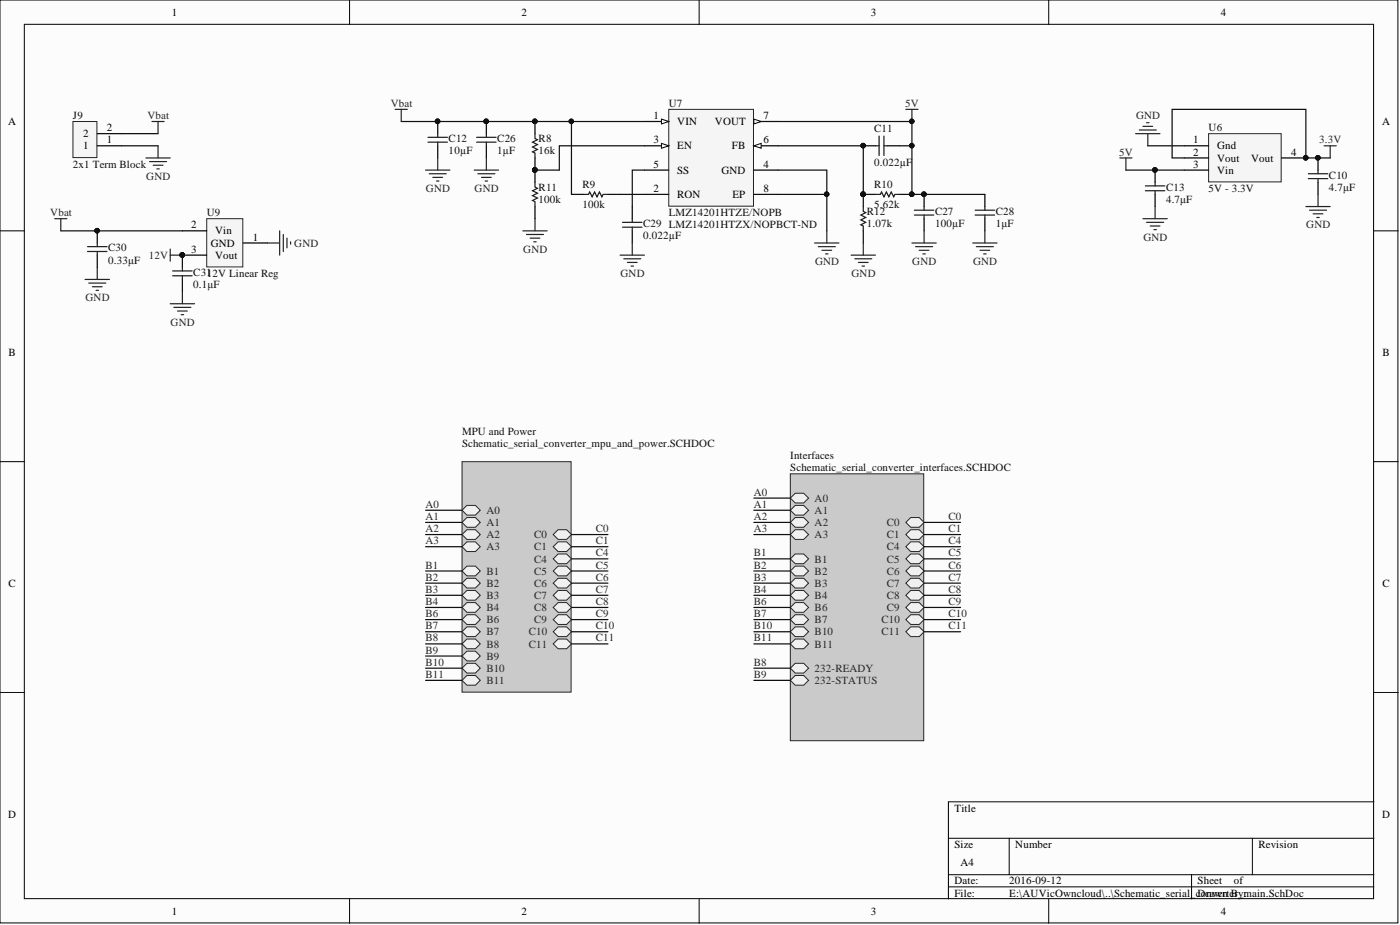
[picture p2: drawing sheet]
<svg xmlns="http://www.w3.org/2000/svg" width="292mm" height="193mm" viewBox="0 0 292 193" stroke-linecap="round" stroke-linejoin="round" font-family="sans-serif">
<defs><g id="words">
<g font-size="2.3">
<text x="35.9" y="3.3">1</text>
<text x="108.8" y="3.3">2</text>
<text x="181.7" y="3.3">3</text>
<text x="254.7" y="3.3">4</text>
<text x="1.7" y="26.1">A</text>
<text x="17.3" y="28.6">2</text>
<text x="22.3" y="29.9">1</text>
<text x="22.3" y="27.4">2</text>
<text x="136.3" y="24.8">1</text>
<text x="136.3" y="29.9">3</text>
<text x="141.3" y="26.1">VIN</text>
<text x="149.2" y="26.1">VOUT</text>
<text x="159.3" y="29.9">6</text>
<text x="159.3" y="24.8">7</text>
<text x="249" y="29.9">1</text>
<text x="288.4" y="26.1">A</text>
<text x="17.3" y="31.2">1</text>
<text x="136.3" y="35">5</text>
<text x="141.3" y="31.2">EN</text>
<text x="152.7" y="31.2">FB</text>
<text x="159.3" y="35">4</text>
<text x="249" y="32.4">2</text>
<text x="249" y="35">3</text>
<text x="253.9" y="31.2">Gnd</text>
<text x="253.9" y="33.7">Vout</text>
<text x="261" y="33.7">Vout</text>
<text x="269.4" y="32.4">4</text>
<text x="136.3" y="40">2</text>
<text x="141.3" y="36.2">SS</text>
<text x="141.3" y="41.3">RON</text>
<text x="150.5" y="36.2">GND</text>
<text x="152.8" y="41.3">EP</text>
<text x="159.3" y="40">8</text>
<text x="253.9" y="36.2">Vin</text>
<text x="39.9" y="47.7">2</text>
<text x="39.9" y="52.7">3</text>
<text x="44" y="51.5">GND</text>
<text x="44.9" y="48.9">Vin</text>
<text x="44.9" y="54">Vout</text>
<text x="52.8" y="50.2">1</text>
<text x="1.8" y="74.3">B</text>
<text x="288.4" y="74.3">B</text>
<text x="1.8" y="122.4">C</text>
<text x="288.4" y="122.4">C</text>
<text x="1.7" y="170.6">D</text>
<text x="199.1" y="169.3">Title</text>
<text x="288.4" y="170.6">D</text>
<text x="199.1" y="176.9">Size</text>
<text x="211.8" y="176.9">Number</text>
<text x="262.6" y="176.9">Revision</text>
<text x="199.1" y="184.5">Date:</text>
<text x="200.4" y="180.7">A4</text>
<text x="210.6" y="184.5">2016-09-12</text>
<text x="249.9" y="184.5">Sheet</text>
<text x="257.4" y="184.5">of</text>
<text x="35.9" y="190.8">1</text>
<text x="108.8" y="190.8">2</text>
<text x="181.7" y="190.8">3</text>
<text x="199.1" y="187">File:</text>
<text x="210.6" y="187">E:\AUVicOwncloud\..\Schematic_serial_converter_main.SchDoc</text>
<text x="249.9" y="187">Drawn By:</text>
<text x="254.7" y="190.8">4</text>
</g>
<g font-size="2.3" fill="#262626">
<text x="81.5" y="22.3">Vbat</text>
<text x="188.8" y="22.3">5V</text>
<text x="30.8" y="24.8">Vbat</text>
<text x="237" y="24.8">GND</text>
<text x="275.3" y="29.9">3.3V</text>
<text x="233.5" y="32.4">5V</text>
<text x="30.5" y="37.5">GND</text>
<text x="88.9" y="40">GND</text>
<text x="99" y="40">GND</text>
<text x="10.5" y="45.1">Vbat</text>
<text x="272.5" y="47.7">GND</text>
<text x="31" y="54">12V</text>
<text x="61.4" y="51.5">GND</text>
<text x="109.2" y="52.7">GND</text>
<text x="238.6" y="50.2">GND</text>
<text x="129.5" y="57.8">GND</text>
<text x="170.1" y="55.3">GND</text>
<text x="177.7" y="57.8">GND</text>
<text x="190.4" y="55.3">GND</text>
<text x="203" y="55.3">GND</text>
<text x="17.8" y="62.9">GND</text>
<text x="35.6" y="67.9">GND</text>
<text x="88.8" y="105.9">A0</text>
<text x="101.5" y="107.2">A0</text>
<text x="157.3" y="103.4">A0</text>
<text x="157.3" y="105.9">A1</text>
<text x="170" y="104.7">A0</text>
<text x="170" y="107.2">A1</text>
<text x="88.8" y="108.5">A1</text>
<text x="88.8" y="111">A2</text>
<text x="88.8" y="113.5">A3</text>
<text x="101.5" y="109.7">A1</text>
<text x="101.5" y="112.3">A2</text>
<text x="111.5" y="112.3">C0</text>
<text x="124.3" y="113.5">C1</text>
<text x="124.3" y="111">C0</text>
<text x="157.3" y="108.5">A2</text>
<text x="157.3" y="111">A3</text>
<text x="170" y="109.7">A2</text>
<text x="170" y="112.3">A3</text>
<text x="185" y="109.7">C0</text>
<text x="185" y="112.3">C1</text>
<text x="197.9" y="113.5">C4</text>
<text x="197.9" y="111">C1</text>
<text x="197.9" y="108.5">C0</text>
<text x="88.8" y="118.6">B1</text>
<text x="101.5" y="114.8">A3</text>
<text x="101.5" y="119.9">B1</text>
<text x="111.5" y="117.3">C4</text>
<text x="111.5" y="119.9">C5</text>
<text x="111.5" y="114.8">C1</text>
<text x="124.3" y="118.6">C5</text>
<text x="124.3" y="116.1">C4</text>
<text x="157.3" y="118.6">B2</text>
<text x="157.3" y="116.1">B1</text>
<text x="170" y="117.3">B1</text>
<text x="170" y="119.9">B2</text>
<text x="185" y="114.8">C4</text>
<text x="185" y="117.3">C5</text>
<text x="185" y="119.9">C6</text>
<text x="197.9" y="116.1">C5</text>
<text x="197.9" y="118.6">C6</text>
<text x="88.8" y="123.7">B3</text>
<text x="88.8" y="121.1">B2</text>
<text x="101.5" y="124.9">B3</text>
<text x="101.5" y="122.4">B2</text>
<text x="111.5" y="122.4">C6</text>
<text x="111.5" y="124.9">C7</text>
<text x="124.3" y="123.7">C7</text>
<text x="124.3" y="121.1">C6</text>
<text x="157.3" y="121.1">B3</text>
<text x="157.3" y="123.7">B4</text>
<text x="170" y="122.4">B3</text>
<text x="170" y="124.9">B4</text>
<text x="185" y="122.4">C7</text>
<text x="185" y="124.9">C8</text>
<text x="197.9" y="123.7">C8</text>
<text x="197.9" y="121.1">C7</text>
<text x="88.8" y="126.2">B4</text>
<text x="88.8" y="128.8">B6</text>
<text x="88.8" y="131.3">B7</text>
<text x="101.5" y="130">B6</text>
<text x="101.5" y="127.5">B4</text>
<text x="111.5" y="127.5">C8</text>
<text x="111.5" y="130">C9</text>
<text x="124.3" y="128.8">C9</text>
<text x="124.3" y="126.2">C8</text>
<text x="124.3" y="131.3">C10</text>
<text x="157.3" y="126.2">B6</text>
<text x="157.3" y="128.8">B7</text>
<text x="157.3" y="131.3">B10</text>
<text x="170" y="127.5">B6</text>
<text x="170" y="130">B7</text>
<text x="183.9" y="130">C10</text>
<text x="185" y="127.5">C9</text>
<text x="197.9" y="126.2">C9</text>
<text x="197.9" y="131.3">C11</text>
<text x="197.9" y="128.8">C10</text>
<text x="88.8" y="133.8">B8</text>
<text x="88.8" y="136.4">B9</text>
<text x="101.5" y="132.6">B7</text>
<text x="101.5" y="135.1">B8</text>
<text x="101.5" y="137.6">B9</text>
<text x="110.4" y="132.6">C10</text>
<text x="110.4" y="135.1">C11</text>
<text x="124.3" y="133.8">C11</text>
<text x="157.3" y="133.8">B11</text>
<text x="170" y="132.6">B10</text>
<text x="170" y="135.1">B11</text>
<text x="183.9" y="132.6">C11</text>
<text x="88.8" y="141.4">B11</text>
<text x="88.8" y="138.9">B10</text>
<text x="101.5" y="140.2">B10</text>
<text x="101.5" y="142.7">B11</text>
<text x="157.3" y="138.9">B8</text>
<text x="157.3" y="141.4">B9</text>
<text x="170" y="140.2">232-READY</text>
<text x="170" y="142.7">232-STATUS</text>
</g>
<g font-size="2.3" fill="#0e0e0e">
<text x="139.5" y="22.3">U7</text>
<text x="15.2" y="24.8">J9</text>
<text x="93.6" y="29.7">C12</text>
<text x="103.8" y="29.7">C26</text>
<text x="112.4" y="29.7">R8</text>
<text x="182.4" y="27.6">C11</text>
<text x="252.2" y="27.4">U6</text>
<text x="15.2" y="35">2x1 Term Block</text>
<text x="93.6" y="32.2">10µF</text>
<text x="103.8" y="32.2">1μF</text>
<text x="112.4" y="32.2">16k</text>
<text x="182.4" y="34.7">0.022µF</text>
<text x="112.4" y="39.8">R11</text>
<text x="121.5" y="39.3">R9</text>
<text x="182.4" y="39.3">R10</text>
<text x="243.3" y="39.8">C13</text>
<text x="252.2" y="40">5V - 3.3V</text>
<text x="277.3" y="37.3">C10</text>
<text x="277.3" y="39.8">4.7μF</text>
<text x="43.1" y="45.1">U9</text>
<text x="112.4" y="42.3">100k</text>
<text x="121.5" y="43.3">100k</text>
<text x="134.2" y="47.4">C29 LMZ14201HTZX/NOPBCT-ND</text>
<text x="139.5" y="45.1">LMZ14201HTZE/NOPB</text>
<text x="180.9" y="44.9">R12</text>
<text x="180.9" y="47.4">1.07k</text>
<text x="182.4" y="43.3">5.62k</text>
<text x="195.1" y="44.9">C27</text>
<text x="195.1" y="47.4">100µF</text>
<text x="207.8" y="44.9">C28</text>
<text x="207.8" y="47.4">1μF</text>
<text x="243.3" y="42.3">4.7μF</text>
<text x="22.6" y="52.5">C30</text>
<text x="134.2" y="49.9">0.022µF</text>
<text x="22.6" y="55">0.33μF</text>
<text x="40.3" y="57.5">C31</text>
<text x="43.1" y="57.8">12V Linear Reg</text>
<text x="40.3" y="60.1">0.1μF</text>
<text x="96.4" y="90.7">MPU and Power</text>
<text x="96.4" y="93.3">Schematic_serial_converter_mpu_and_power.SCHDOC</text>
<text x="164.9" y="95.8">Interfaces</text>
<text x="164.9" y="98.3">Schematic_serial_converter_interfaces.SCHDOC</text>
</g>
</g></defs>
<g fill="#fcfcfc" stroke="#000" stroke-width=".21">
<path d="M0 0h291.7v192.5h-291.7z"/>
<path d="M5.1 5.1h281.5v182.4h-281.5z"/>
</g>
<g fill="none" stroke="#000" stroke-width=".21">
<path d="M72.9 0v5.1M145.9 0v5.1M218.8 0v5.1M0 48.2h5.1M286.7 48.2h5M0 96.3h5.1M286.7 96.3h5M0 144.5h5.1M286.7 144.5h5M197.9 174.9h88.8M210.6 174.9v7.6M261.3 174.9v7.6"/>
<path d="M286.7 167.3h-88.8v20.2M72.9 187.5v5.1M145.9 187.5v5.1M197.9 182.5h88.8M197.9 185h88.8M218.8 187.5v5.1M248.6 182.5v5"/>
</g>
<path d="M96.4 96.3h22.8v48.1h-22.8z" fill="#cacaca" stroke="#262626" stroke-width=".21"/>
<path d="M96.4 106.4l1-1h1.8l1 1-1 1.1h-1.8z" fill-rule="evenodd" fill="#f0f0f0"/>
<path d="M96.4 106.4l1-1h1.8l1 1-1 1.1h-1.8z" fill="none" stroke="#262626" stroke-width=".21"/>
<path d="M96.4 109l1-1h1.8l1 1-1 1h-1.8z" fill-rule="evenodd" fill="#f0f0f0"/>
<path d="M96.4 109l1-1h1.8l1 1-1 1h-1.8z" fill="none" stroke="#262626" stroke-width=".21"/>
<path d="M96.4 111.5l1-1h1.8l1 1-1 1h-1.8z" fill-rule="evenodd" fill="#f0f0f0"/>
<path d="M96.4 111.5l1-1h1.8l1 1-1 1h-1.8z" fill="none" stroke="#262626" stroke-width=".21"/>
<path d="M96.4 114.1l1-1.1h1.8l1 1.1-1 1h-1.8z" fill-rule="evenodd" fill="#f0f0f0"/>
<path d="M96.4 114.1l1-1.1h1.8l1 1.1-1 1h-1.8z" fill="none" stroke="#262626" stroke-width=".21"/>
<path d="M96.4 129.3l1-1.1h1.8l1 1.1-1 1h-1.8z" fill-rule="evenodd" fill="#f0f0f0"/>
<path d="M96.4 129.3l1-1.1h1.8l1 1.1-1 1h-1.8z" fill="none" stroke="#262626" stroke-width=".21"/>
<path d="M96.4 131.8l1-1h1.8l1 1-1 1h-1.8z" fill-rule="evenodd" fill="#f0f0f0"/>
<path d="M96.4 131.8l1-1h1.8l1 1-1 1h-1.8z" fill="none" stroke="#262626" stroke-width=".21"/>
<path d="M115.4 116.6l1-1h1.8l1 1-1 1h-1.8z" fill-rule="evenodd" fill="#f0f0f0"/>
<path d="M115.4 116.6l1-1h1.8l1 1-1 1h-1.8z" fill="none" stroke="#262626" stroke-width=".21"/>
<path d="M115.4 119.1l1-1h1.8l1 1-1 1h-1.8z" fill-rule="evenodd" fill="#f0f0f0"/>
<path d="M115.4 119.1l1-1h1.8l1 1-1 1h-1.8z" fill="none" stroke="#262626" stroke-width=".21"/>
<path d="M115.4 131.8l1-1h1.8l1 1-1 1h-1.8z" fill-rule="evenodd" fill="#f0f0f0"/>
<path d="M115.4 131.8l1-1h1.8l1 1-1 1h-1.8z" fill="none" stroke="#262626" stroke-width=".21"/>
<path d="M115.4 134.3l1-1h1.8l1 1-1 1h-1.8z" fill-rule="evenodd" fill="#f0f0f0"/>
<path d="M115.4 134.3l1-1h1.8l1 1-1 1h-1.8z" fill="none" stroke="#262626" stroke-width=".21"/>
<path d="M96.4 124.2l1-1h1.8l1 1-1 1h-1.8z" fill-rule="evenodd" fill="#f0f0f0"/>
<path d="M96.4 124.2l1-1h1.8l1 1-1 1h-1.8z" fill="none" stroke="#262626" stroke-width=".21"/>
<path d="M96.4 126.7l1-1h1.8l1 1-1 1h-1.8z" fill-rule="evenodd" fill="#f0f0f0"/>
<path d="M96.4 126.7l1-1h1.8l1 1-1 1h-1.8z" fill="none" stroke="#262626" stroke-width=".21"/>
<path d="M115.4 111.5l1-1h1.8l1 1-1 1h-1.8z" fill-rule="evenodd" fill="#f0f0f0"/>
<path d="M115.4 111.5l1-1h1.8l1 1-1 1h-1.8z" fill="none" stroke="#262626" stroke-width=".21"/>
<path d="M115.4 114.1l1-1.1h1.8l1 1.1-1 1h-1.8z" fill-rule="evenodd" fill="#f0f0f0"/>
<path d="M115.4 114.1l1-1.1h1.8l1 1.1-1 1h-1.8z" fill="none" stroke="#262626" stroke-width=".21"/>
<path d="M115.4 121.7l1-1.1h1.8l1 1.1-1 1h-1.8z" fill-rule="evenodd" fill="#f0f0f0"/>
<path d="M115.4 121.7l1-1.1h1.8l1 1.1-1 1h-1.8z" fill="none" stroke="#262626" stroke-width=".21"/>
<path d="M115.4 124.2l1-1h1.8l1 1-1 1h-1.8z" fill-rule="evenodd" fill="#f0f0f0"/>
<path d="M115.4 124.2l1-1h1.8l1 1-1 1h-1.8z" fill="none" stroke="#262626" stroke-width=".21"/>
<path d="M115.4 126.7l1-1h1.8l1 1-1 1h-1.8z" fill-rule="evenodd" fill="#f0f0f0"/>
<path d="M115.4 126.7l1-1h1.8l1 1-1 1h-1.8z" fill="none" stroke="#262626" stroke-width=".21"/>
<path d="M115.4 129.3l1-1.1h1.8l1 1.1-1 1h-1.8z" fill-rule="evenodd" fill="#f0f0f0"/>
<path d="M115.4 129.3l1-1.1h1.8l1 1.1-1 1h-1.8z" fill="none" stroke="#262626" stroke-width=".21"/>
<path d="M96.4 134.3l1-1h1.8l1 1-1 1h-1.8z" fill-rule="evenodd" fill="#f0f0f0"/>
<path d="M96.4 134.3l1-1h1.8l1 1-1 1h-1.8z" fill="none" stroke="#262626" stroke-width=".21"/>
<path d="M96.4 136.9l1-1.1h1.8l1 1.1-1 1h-1.8z" fill-rule="evenodd" fill="#f0f0f0"/>
<path d="M96.4 136.9l1-1.1h1.8l1 1.1-1 1h-1.8z" fill="none" stroke="#262626" stroke-width=".21"/>
<path d="M96.4 139.4l1-1h1.8l1 1-1 1h-1.8z" fill-rule="evenodd" fill="#f0f0f0"/>
<path d="M96.4 139.4l1-1h1.8l1 1-1 1h-1.8z" fill="none" stroke="#262626" stroke-width=".21"/>
<path d="M96.4 141.9l1-1h1.8l1 1-1 1h-1.8z" fill-rule="evenodd" fill="#f0f0f0"/>
<path d="M96.4 141.9l1-1h1.8l1 1-1 1h-1.8z" fill="none" stroke="#262626" stroke-width=".21"/>
<path d="M96.4 119.1l1-1h1.8l1 1-1 1h-1.8z" fill-rule="evenodd" fill="#f0f0f0"/>
<path d="M96.4 119.1l1-1h1.8l1 1-1 1h-1.8z" fill="none" stroke="#262626" stroke-width=".21"/>
<path d="M96.4 121.7l1-1.1h1.8l1 1.1-1 1h-1.8z" fill-rule="evenodd" fill="#f0f0f0"/>
<path d="M96.4 121.7l1-1.1h1.8l1 1.1-1 1h-1.8z" fill="none" stroke="#262626" stroke-width=".21"/>
<path d="M164.9 98.8h27.8v55.7h-27.8z" fill="#cacaca" stroke="#262626" stroke-width=".21"/>
<path d="M164.9 103.9l1-1h1.8l1 1-1 1h-1.8z" fill-rule="evenodd" fill="#f0f0f0"/>
<path d="M164.9 103.9l1-1h1.8l1 1-1 1h-1.8z" fill="none" stroke="#262626" stroke-width=".21"/>
<path d="M164.9 106.4l1-1h1.8l1 1-1 1.1h-1.8z" fill-rule="evenodd" fill="#f0f0f0"/>
<path d="M164.9 106.4l1-1h1.8l1 1-1 1.1h-1.8z" fill="none" stroke="#262626" stroke-width=".21"/>
<path d="M164.9 109l1-1h1.8l1 1-1 1h-1.8z" fill-rule="evenodd" fill="#f0f0f0"/>
<path d="M164.9 109l1-1h1.8l1 1-1 1h-1.8z" fill="none" stroke="#262626" stroke-width=".21"/>
<path d="M164.9 111.5l1-1h1.8l1 1-1 1h-1.8z" fill-rule="evenodd" fill="#f0f0f0"/>
<path d="M164.9 111.5l1-1h1.8l1 1-1 1h-1.8z" fill="none" stroke="#262626" stroke-width=".21"/>
<path d="M164.9 126.7l1-1h1.8l1 1-1 1h-1.8z" fill-rule="evenodd" fill="#f0f0f0"/>
<path d="M164.9 126.7l1-1h1.8l1 1-1 1h-1.8z" fill="none" stroke="#262626" stroke-width=".21"/>
<path d="M164.9 129.3l1-1.1h1.8l1 1.1-1 1h-1.8z" fill-rule="evenodd" fill="#f0f0f0"/>
<path d="M164.9 129.3l1-1.1h1.8l1 1.1-1 1h-1.8z" fill="none" stroke="#262626" stroke-width=".21"/>
<path d="M189 114.1l1-1.1h1.8l1 1.1-1 1h-1.8z" fill-rule="evenodd" fill="#f0f0f0"/>
<path d="M189 114.1l1-1.1h1.8l1 1.1-1 1h-1.8z" fill="none" stroke="#262626" stroke-width=".21"/>
<path d="M189 116.6l1-1h1.8l1 1-1 1h-1.8z" fill-rule="evenodd" fill="#f0f0f0"/>
<path d="M189 116.6l1-1h1.8l1 1-1 1h-1.8z" fill="none" stroke="#262626" stroke-width=".21"/>
<path d="M189 129.3l1-1.1h1.8l1 1.1-1 1h-1.8z" fill-rule="evenodd" fill="#f0f0f0"/>
<path d="M189 129.3l1-1.1h1.8l1 1.1-1 1h-1.8z" fill="none" stroke="#262626" stroke-width=".21"/>
<path d="M189 131.8l1-1h1.8l1 1-1 1h-1.8z" fill-rule="evenodd" fill="#f0f0f0"/>
<path d="M189 131.8l1-1h1.8l1 1-1 1h-1.8z" fill="none" stroke="#262626" stroke-width=".21"/>
<path d="M164.9 121.7l1-1.1h1.8l1 1.1-1 1h-1.8z" fill-rule="evenodd" fill="#f0f0f0"/>
<path d="M164.9 121.7l1-1.1h1.8l1 1.1-1 1h-1.8z" fill="none" stroke="#262626" stroke-width=".21"/>
<path d="M164.9 124.2l1-1h1.8l1 1-1 1h-1.8z" fill-rule="evenodd" fill="#f0f0f0"/>
<path d="M164.9 124.2l1-1h1.8l1 1-1 1h-1.8z" fill="none" stroke="#262626" stroke-width=".21"/>
<path d="M189 109l1-1h1.8l1 1-1 1h-1.8z" fill-rule="evenodd" fill="#f0f0f0"/>
<path d="M189 109l1-1h1.8l1 1-1 1h-1.8z" fill="none" stroke="#262626" stroke-width=".21"/>
<path d="M189 111.5l1-1h1.8l1 1-1 1h-1.8z" fill-rule="evenodd" fill="#f0f0f0"/>
<path d="M189 111.5l1-1h1.8l1 1-1 1h-1.8z" fill="none" stroke="#262626" stroke-width=".21"/>
<path d="M189 119.1l1-1h1.8l1 1-1 1h-1.8z" fill-rule="evenodd" fill="#f0f0f0"/>
<path d="M189 119.1l1-1h1.8l1 1-1 1h-1.8z" fill="none" stroke="#262626" stroke-width=".21"/>
<path d="M189 121.7l1-1.1h1.8l1 1.1-1 1h-1.8z" fill-rule="evenodd" fill="#f0f0f0"/>
<path d="M189 121.7l1-1.1h1.8l1 1.1-1 1h-1.8z" fill="none" stroke="#262626" stroke-width=".21"/>
<path d="M189 124.2l1-1h1.8l1 1-1 1h-1.8z" fill-rule="evenodd" fill="#f0f0f0"/>
<path d="M189 124.2l1-1h1.8l1 1-1 1h-1.8z" fill="none" stroke="#262626" stroke-width=".21"/>
<path d="M189 126.7l1-1h1.8l1 1-1 1h-1.8z" fill-rule="evenodd" fill="#f0f0f0"/>
<path d="M189 126.7l1-1h1.8l1 1-1 1h-1.8z" fill="none" stroke="#262626" stroke-width=".21"/>
<path d="M164.9 139.4l1-1h1.8l1 1-1 1h-1.8z" fill-rule="evenodd" fill="#f0f0f0"/>
<path d="M164.9 139.4l1-1h1.8l1 1-1 1h-1.8z" fill="none" stroke="#262626" stroke-width=".21"/>
<path d="M164.9 141.9l1-1h1.8l1 1-1 1h-1.8z" fill-rule="evenodd" fill="#f0f0f0"/>
<path d="M164.9 141.9l1-1h1.8l1 1-1 1h-1.8z" fill="none" stroke="#262626" stroke-width=".21"/>
<path d="M164.9 131.8l1-1h1.8l1 1-1 1h-1.8z" fill-rule="evenodd" fill="#f0f0f0"/>
<path d="M164.9 131.8l1-1h1.8l1 1-1 1h-1.8z" fill="none" stroke="#262626" stroke-width=".21"/>
<path d="M164.9 134.3l1-1h1.8l1 1-1 1h-1.8z" fill-rule="evenodd" fill="#f0f0f0"/>
<path d="M164.9 134.3l1-1h1.8l1 1-1 1h-1.8z" fill="none" stroke="#262626" stroke-width=".21"/>
<path d="M164.9 116.6l1-1h1.8l1 1-1 1h-1.8z" fill-rule="evenodd" fill="#f0f0f0"/>
<path d="M164.9 116.6l1-1h1.8l1 1-1 1h-1.8z" fill="none" stroke="#262626" stroke-width=".21"/>
<path d="M164.9 119.1l1-1h1.8l1 1-1 1h-1.8z" fill-rule="evenodd" fill="#f0f0f0"/>
<path d="M164.9 119.1l1-1h1.8l1 1-1 1h-1.8z" fill="none" stroke="#262626" stroke-width=".21"/>
<path d="M30.4 33h5.1M31.2 33.7h3.6M32 34.5h2M32.7 35.2h.5M33 30.4v2.6" fill="none" stroke="#262626" stroke-width=".25"/>
<path d="M15.2 25.3h5v7.6h-5z" fill="#f5f5f5" stroke="#262626" stroke-width=".21"/>
<path d="M20.3 30.4h5.1M20.3 27.9h5.1" fill="none" stroke="#000" stroke-width=".25"/>
<g fill="none" stroke="#0e0e0e" stroke-width=".25">
<path d="M25.4 30.4h7.6M88.8 106.4h7.6M88.8 109h7.6M88.8 111.5h7.6M88.8 114.1h7.6M119.2 111.5h7.6M119.2 114.1h7.6M119.2 119.1h7.6M119.2 116.6h7.6M157.3 106.4h7.6M157.3 109h7.6M157.3 111.5h7.6"/>
<path d="M157.3 103.9h7.6M192.8 109h7.6M192.8 111.5h7.6M192.8 114.1h7.6M192.8 119.1h7.6M192.8 116.6h7.6M88.8 124.2h7.6M88.8 126.7h7.6M88.8 129.3h7.6M88.8 131.8h7.6M88.8 134.3h7.6M88.8 136.9h7.6"/>
<path d="M119.2 124.2h7.6M119.2 126.7h7.6M119.2 129.3h7.6M119.2 131.8h7.6M119.2 121.7h7.6M119.2 134.3h7.6M157.3 124.2h7.6M157.3 126.7h7.6M157.3 129.3h7.6M157.3 121.7h7.6M157.3 139.4h7.6M192.8 124.2h7.6"/>
<path d="M192.8 126.7h7.6M192.8 129.3h7.6M192.8 131.8h7.6M192.8 121.7h7.6M157.3 141.9h7.6"/>
</g>
<path d="M43.1 45.6h7.6v10.1h-7.6z" fill="#f5f5f5" stroke="#262626" stroke-width=".21"/>
<path d="M20.3 48.2v2.5M20.3 53.2v2.6M38.1 48.2h5M38.1 58.3v2.5M43.1 53.2h-5v2.6M50.7 50.7h5.1" fill="none" stroke="#000" stroke-width=".25"/>
<g fill="#0e0e0e" stroke="#0e0e0e" stroke-width=".21">
<circle cx="38" cy="53.2" r=".47"/>
<circle cx="20.3" cy="48.1" r=".47"/>
</g>
<g fill="none" stroke="#262626" stroke-width=".25">
<path d="M17.8 58.3h5M18.5 59.1h3.6M19.3 59.8h2M20.3 55.8v2.5M35.5 52v2.5M35.5 53.2h2.6M55.8 50.7h2.5M58.3 48.2v5M59.1 48.9v3.6M59.9 49.7v2M60.6 50.4v.5M20 60.6h.5"/>
<path d="M35.5 63.4h5.1M36.3 64.1h3.5M37 64.9h2.1M37.8 65.6h.5M38.1 60.8v2.6"/>
</g>
<path d="M18.3 51.5h4M18.3 52.5h4M20.3 50.7v.8M20.3 52.5v.7M36 56.5h4.1M36 57.5h4.1M38.1 55.8v.7M38.1 57.5v.8" fill="none" stroke="#1c1c1c" stroke-width=".25"/>
<path d="M25.4 27.9h7.6" fill="none" stroke="#0e0e0e" stroke-width=".25"/>
<path d="M252.2 27.9h15.1v10h-15.1z" fill="#f5f5f5" stroke="#262626" stroke-width=".21"/>
<path d="M241 35.5v2.5M247.1 33h5.1M247.1 30.4h5.1M247.1 35.5h5.1M267.4 33h5.1M275 33v2.5M275 38v2.6M241 40.6v2.5" fill="none" stroke="#000" stroke-width=".25"/>
<g fill="#0e0e0e" stroke="#0e0e0e" stroke-width=".21">
<circle cx="272.4" cy="32.9" r=".47"/>
<circle cx="241" cy="35.4" r=".47"/>
<circle cx="275" cy="32.9" r=".47"/>
</g>
<g fill="none" stroke="#262626" stroke-width=".25">
<path d="M233.6 33h2.6M234.9 33v2.5M236.9 27.9h5.1M237.7 27.1h3.6M238.5 26.4h2M239.2 25.6h.5M239.5 27.9v2.5M276.3 30.4h2.5M277.5 30.4v2.6M238.5 45.6h5M239.2 46.4h3.6M240 47.1h2"/>
<path d="M240.7 47.9h.6M241 43.1v2.5M272.5 43.1h5M273.2 43.8h3.6M274 44.6h2M274.7 45.4h.6M275 40.6v2.5"/>
</g>
<path d="M239 38.8h4M239 39.8h4M241 38v.8M241 39.8v.8M273 36.2h4M273 37.3h4M275 35.5v.7M275 37.3v.7" fill="none" stroke="#1c1c1c" stroke-width=".25"/>
<path d="M234.9 35.5h12.2M239.5 30.4h7.6M247.1 33h-2.5v-10.2h27.9v10.2h5" fill="none" stroke="#0e0e0e" stroke-width=".25"/>
<path d="M139.5 22.8h17.7v20.2h-17.7z" fill="#f5f5f5" stroke="#262626" stroke-width=".21"/>
<path d="M134.5 25.3h5" fill="none" stroke="#000" stroke-width=".25"/>
<path d="M138 24.8l1.5 .5-1.5 .6z" fill="#fcfcfc"/>
<path d="M138 24.8l1.5 .5-1.5 .6z" fill="none" stroke="#000" stroke-width=".21"/>
<path d="M134.5 30.4h5" fill="none" stroke="#000" stroke-width=".25"/>
<path d="M138 29.9l1.5 .5-1.5 .5z" fill="#fcfcfc"/>
<path d="M138 29.9l1.5 .5-1.5 .5z" fill="none" stroke="#000" stroke-width=".21"/>
<path d="M134.5 35.5h5M157.3 35.5h5.1M157.3 30.4h5.1" fill="none" stroke="#000" stroke-width=".25"/>
<path d="M157.3 30.4l1.5-.5v1z" fill="#fcfcfc"/>
<path d="M157.3 30.4l1.5-.5v1z" fill="none" stroke="#000" stroke-width=".21"/>
<path d="M157.3 25.3h5.1M134.5 40.6h5" fill="none" stroke="#000" stroke-width=".25"/>
<path d="M157.3 24.8l1.5 .5-1.5 .6z" fill="#fcfcfc"/>
<path d="M157.3 24.8l1.5 .5-1.5 .6z" fill="none" stroke="#000" stroke-width=".21"/>
<g fill="none" stroke="#000" stroke-width=".25">
<path d="M91.3 25.3v2.6M91.3 30.4v2.6M101.5 25.3v2.6M101.5 30.4v2.6M111.6 25.3v2.6M111.6 33v5M180.1 30.4h2.6M185.2 30.4h2.5M111.6 43.1v2.5M119.2 40.6h2.6M126.8 40.6h2.6M131.9 43.1v2.5"/>
<path d="M131.9 48.2v2.5M157.3 40.6h5.1M180.1 48.2v2.5M182.7 40.6h-2.6v2.5M187.7 40.6h2.6M192.8 40.6v2.5M192.8 45.6v2.6M205.5 40.6v2.5M205.5 45.6v2.6"/>
</g>
<g fill="none" stroke="#262626" stroke-width=".25">
<path d="M31.7 25.3h2.5M33 25.3v2.6M82.4 22.8h2.6M83.7 22.8v2.5M88.8 35.5h5.1M89.6 36.2h3.5M90.3 37h2M91.1 37.8h.5M91.3 33v2.5M98.9 35.5h5.1M99.7 36.2h3.6M100.5 37h2"/>
<path d="M101.2 37.8h.5M101.5 33v2.5M189 22.8h2.5M190.3 22.8v2.5M11.4 45.6h2.6M12.7 45.6v2.6M109.1 48.2h5.1M109.8 48.9h3.6M110.6 49.7h2M111.4 50.4h.5M111.6 45.6v2.6M129.4 53.2h5.1"/>
<path d="M130.1 54h3.6M130.9 54.7h2M131.7 55.5h.5M131.9 50.7v2.5M170 50.7h5M170.7 51.5h3.6M171.5 52.2h2M172.3 53h.5M172.5 48.2v2.5M177.6 53.2h5.1M178.3 54h3.6M179.1 54.7h2"/>
<path d="M179.9 55.5h.5M180.1 50.7v2.5M190.3 50.7h5M191 51.5h3.6M191.8 52.2h2M192.5 53h.6M192.8 48.2v2.5M203 50.7h5M203.7 51.5h3.6M204.5 52.2h2M205.2 53h.5M205.5 48.2v2.5"/>
</g>
<g fill="#0e0e0e" stroke="#0e0e0e" stroke-width=".21">
<circle cx="190.2" cy="25.3" r=".47"/>
<circle cx="101.4" cy="25.3" r=".47"/>
<circle cx="91.3" cy="25.3" r=".47"/>
<circle cx="111.6" cy="25.3" r=".47"/>
<circle cx="111.6" cy="35.4" r=".47"/>
<circle cx="180.1" cy="40.5" r=".47"/>
<circle cx="172.5" cy="40.5" r=".47"/>
<circle cx="119.2" cy="25.3" r=".47"/>
<circle cx="180.1" cy="30.4" r=".47"/>
<circle cx="190.2" cy="30.4" r=".47"/>
<circle cx="192.8" cy="40.5" r=".47"/>
<circle cx="190.2" cy="40.5" r=".47"/>
<circle cx="20.3" cy="48.1" r=".47"/>
</g>
<g fill="none" stroke="#1c1c1c" stroke-width=".25">
<path d="M89.3 28.6h4.1M89.3 29.7h4.1M91.3 27.9v.7M91.3 29.7v.7M99.4 28.6h4.1M99.4 29.7h4.1M101.5 27.9v.7M101.5 29.7v.7M111.6 27.9v1l.5 .3-1 .5 1 .5-1 .5 1 .5-1 .5 .5 .2v1.1M111.6 38v1l.5 .3-1 .5 1 .5-1 .5 1 .5-1 .5 .5 .3v1M182.7 30.4h.7M183.4 28.4v4"/>
<path d="M184.4 28.4v4M184.4 30.4h.8M121.8 40.6h1l.2-.6 .5 1.1 .6-1.1 .5 1.1 .5-1.1 .5 1.1 .2-.5h1M129.9 46.4h4M129.9 47.4h4M131.9 45.6v.8M131.9 47.4v.8M180.1 43.1v1l.5 .3-1 .5 1 .5-1 .5 1 .5-1 .5 .5 .2v1.1M182.7 40.6h1l.2-.6 .5 1.1 .5-1.1 .5 1.1 .6-1.1 .5 1.1 .2-.5h1M190.8 43.8h4M190.8 44.9h4M192.8 43.1v.7"/>
<path d="M192.8 44.9v.7M203.5 43.8h4M203.5 44.9h4M205.5 43.1v.7M205.5 44.9v.7"/>
</g>
<g fill="none" stroke="#0e0e0e" stroke-width=".25">
<path d="M83.7 25.3h50.8M119.2 25.3v15.3M134.5 30.4h-17.8v5.1h-5.1M134.5 35.5h-2.6v7.6M162.4 35.5h10.1v12.7M162.4 25.3h27.9v5.1h-2.6M162.4 30.4h17.7v10.2M190.3 30.4v10.2h15.2M12.7 48.2h25.4M129.4 40.6h5.1M162.4 40.6h10.1M88.8 119.1h7.6"/>
<path d="M157.3 116.6h7.6M157.3 119.1h7.6M88.8 139.4h7.6M88.8 121.7h7.6M157.3 131.8h7.6M157.3 134.3h7.6M88.8 141.9h7.6"/>
</g>
<use href="#words"/>
</svg>
